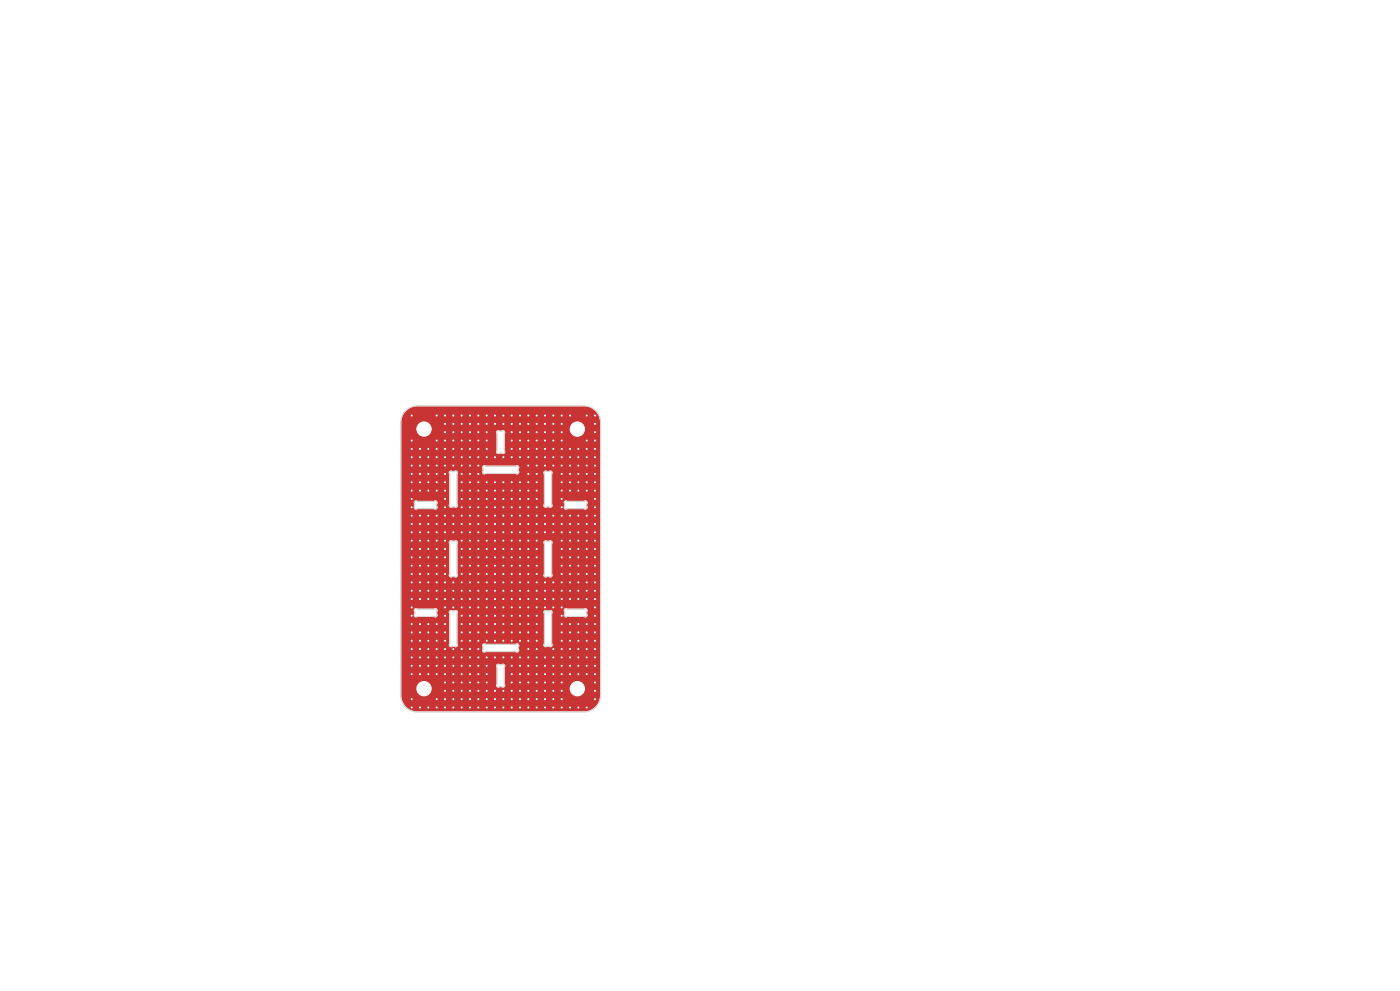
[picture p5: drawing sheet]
<svg xmlns="http://www.w3.org/2000/svg" width="420mm" height="297mm" viewBox="0 0 420 297" stroke-linecap="round" stroke-linejoin="round" font-family="sans-serif">
<g fill="#c83434" stroke="#c83434" stroke-width=".3">
<circle cx="127.2" cy="128.6" r="2.35"/>
<circle cx="127.2" cy="128.6" r="3.7"/>
<circle cx="173.2" cy="206.4" r="2.35"/>
<circle cx="173.2" cy="206.4" r="3.7"/>
<circle cx="127.2" cy="206.4" r="2.35"/>
<circle cx="127.2" cy="206.4" r="3.7"/>
<circle cx="173.2" cy="128.6" r="2.35"/>
<circle cx="173.2" cy="128.6" r="3.7"/>
<circle cx="123.5" cy="139.5" r=".3"/>
<circle cx="126" cy="169.5" r=".3"/>
<circle cx="176" cy="139.5" r=".3"/>
<circle cx="158.5" cy="142" r=".3"/>
<circle cx="141" cy="167" r=".3"/>
<circle cx="148.5" cy="197" r=".3"/>
<circle cx="168.5" cy="199.5" r=".3"/>
<circle cx="123.5" cy="159.5" r=".3"/>
<circle cx="176" cy="197" r=".3"/>
<circle cx="156" cy="197" r=".3"/>
<circle cx="156" cy="167" r=".3"/>
<circle cx="148.5" cy="187" r=".3"/>
<circle cx="161" cy="147" r=".3"/>
<circle cx="178.5" cy="182" r=".3"/>
<circle cx="128.5" cy="197" r=".3"/>
<circle cx="161" cy="157" r=".3"/>
<circle cx="171" cy="139.5" r=".3"/>
<circle cx="158.5" cy="197" r=".3"/>
<circle cx="138.5" cy="152" r=".3"/>
<circle cx="153.5" cy="207" r=".3"/>
<circle cx="171" cy="212" r=".3"/>
<circle cx="176" cy="134.5" r=".3"/>
<circle cx="133.5" cy="137" r=".3"/>
<circle cx="156" cy="129.5" r=".3"/>
<circle cx="148.5" cy="209.5" r=".3"/>
<circle cx="133.5" cy="172" r=".3"/>
<circle cx="136" cy="174.5" r=".3"/>
<circle cx="136" cy="209.5" r=".3"/>
<circle cx="143.5" cy="142" r=".3"/>
<circle cx="126" cy="167" r=".3"/>
<circle cx="161" cy="172" r=".3"/>
<circle cx="123.5" cy="144.5" r=".3"/>
<circle cx="178.5" cy="184.5" r=".3"/>
<circle cx="171" cy="174.5" r=".3"/>
<circle cx="173.5" cy="179.5" r=".3"/>
<circle cx="133.5" cy="207" r=".3"/>
<circle cx="133.5" cy="147" r=".3"/>
<circle cx="178.5" cy="209.5" r=".3"/>
<circle cx="128.5" cy="164.5" r=".3"/>
<circle cx="153.5" cy="202" r=".3"/>
<circle cx="158.5" cy="187" r=".3"/>
<circle cx="156" cy="192" r=".3"/>
<circle cx="143.5" cy="212" r=".3"/>
<circle cx="166" cy="139.5" r=".3"/>
<circle cx="158.5" cy="137" r=".3"/>
<circle cx="161" cy="152" r=".3"/>
<circle cx="176" cy="124.5" r=".3"/>
<circle cx="151" cy="172" r=".3"/>
<circle cx="138.5" cy="129.5" r=".3"/>
<circle cx="138.5" cy="197" r=".3"/>
<circle cx="171" cy="179.5" r=".3"/>
<circle cx="138.5" cy="172" r=".3"/>
<circle cx="168.5" cy="159.5" r=".3"/>
<circle cx="151" cy="154.5" r=".3"/>
<circle cx="178.5" cy="144.5" r=".3"/>
<circle cx="151" cy="152" r=".3"/>
<circle cx="168.5" cy="124.5" r=".3"/>
<circle cx="146" cy="134.5" r=".3"/>
<circle cx="123.5" cy="132" r=".3"/>
<circle cx="178.5" cy="132" r=".3"/>
<circle cx="123.5" cy="142" r=".3"/>
<circle cx="153.5" cy="137" r=".3"/>
<circle cx="138.5" cy="164.5" r=".3"/>
<circle cx="136" cy="177" r=".3"/>
<circle cx="153.5" cy="132" r=".3"/>
<circle cx="146" cy="162" r=".3"/>
<circle cx="123.5" cy="179.5" r=".3"/>
<circle cx="123.5" cy="152" r=".3"/>
<circle cx="156" cy="189.5" r=".3"/>
<circle cx="163.5" cy="134.5" r=".3"/>
<circle cx="168.5" cy="209.5" r=".3"/>
<circle cx="151" cy="179.5" r=".3"/>
<circle cx="143.5" cy="187" r=".3"/>
<circle cx="146" cy="202" r=".3"/>
<circle cx="123.5" cy="172" r=".3"/>
<circle cx="173.5" cy="169.5" r=".3"/>
<circle cx="178.5" cy="197" r=".3"/>
<circle cx="131" cy="142" r=".3"/>
<circle cx="151" cy="209.5" r=".3"/>
<circle cx="148.5" cy="164.5" r=".3"/>
<circle cx="168.5" cy="192" r=".3"/>
<circle cx="166" cy="154.5" r=".3"/>
<circle cx="163.5" cy="157" r=".3"/>
<circle cx="136" cy="159.5" r=".3"/>
<circle cx="168.5" cy="134.5" r=".3"/>
<circle cx="158.5" cy="164.5" r=".3"/>
<circle cx="156" cy="124.5" r=".3"/>
<circle cx="153.5" cy="157" r=".3"/>
<circle cx="143.5" cy="154.5" r=".3"/>
<circle cx="153.5" cy="177" r=".3"/>
<circle cx="141" cy="209.5" r=".3"/>
<circle cx="153.5" cy="144.5" r=".3"/>
<circle cx="123.5" cy="202" r=".3"/>
<circle cx="161" cy="134.5" r=".3"/>
<circle cx="136" cy="199.5" r=".3"/>
<circle cx="128.5" cy="142" r=".3"/>
<circle cx="176" cy="164.5" r=".3"/>
<circle cx="126" cy="144.5" r=".3"/>
<circle cx="178.5" cy="149.5" r=".3"/>
<circle cx="158.5" cy="149.5" r=".3"/>
<circle cx="141" cy="172" r=".3"/>
<circle cx="173.5" cy="159.5" r=".3"/>
<circle cx="153.5" cy="149.5" r=".3"/>
<circle cx="138.5" cy="169.5" r=".3"/>
<circle cx="161" cy="192" r=".3"/>
<circle cx="153.5" cy="187" r=".3"/>
<circle cx="146" cy="149.5" r=".3"/>
<circle cx="136" cy="137" r=".3"/>
<circle cx="163.5" cy="127" r=".3"/>
<circle cx="136" cy="182" r=".3"/>
<circle cx="148.5" cy="144.5" r=".3"/>
<circle cx="156" cy="177" r=".3"/>
<circle cx="153.5" cy="134.5" r=".3"/>
<circle cx="166" cy="179.5" r=".3"/>
<circle cx="131" cy="174.5" r=".3"/>
<circle cx="173.5" cy="144.5" r=".3"/>
<circle cx="126" cy="154.5" r=".3"/>
<circle cx="158.5" cy="147" r=".3"/>
<circle cx="176" cy="162" r=".3"/>
<circle cx="133.5" cy="142" r=".3"/>
<circle cx="163.5" cy="204.5" r=".3"/>
<circle cx="141" cy="132" r=".3"/>
<circle cx="146" cy="182" r=".3"/>
<circle cx="128.5" cy="192" r=".3"/>
<circle cx="153.5" cy="127" r=".3"/>
<circle cx="138.5" cy="127" r=".3"/>
<circle cx="151" cy="184.5" r=".3"/>
<circle cx="136" cy="134.5" r=".3"/>
<circle cx="141" cy="197" r=".3"/>
<circle cx="143.5" cy="192" r=".3"/>
<circle cx="123.5" cy="187" r=".3"/>
<circle cx="163.5" cy="179.5" r=".3"/>
<circle cx="133.5" cy="192" r=".3"/>
<circle cx="168.5" cy="169.5" r=".3"/>
<circle cx="163.5" cy="199.5" r=".3"/>
<circle cx="141" cy="177" r=".3"/>
<circle cx="143.5" cy="132" r=".3"/>
<circle cx="128.5" cy="174.5" r=".3"/>
<circle cx="166" cy="177" r=".3"/>
<circle cx="138.5" cy="157" r=".3"/>
<circle cx="138.5" cy="187" r=".3"/>
<circle cx="168.5" cy="179.5" r=".3"/>
<circle cx="166" cy="202" r=".3"/>
<circle cx="133.5" cy="162" r=".3"/>
<circle cx="143.5" cy="197" r=".3"/>
<circle cx="143.5" cy="144.5" r=".3"/>
<circle cx="151" cy="169.5" r=".3"/>
<circle cx="146" cy="154.5" r=".3"/>
<circle cx="131" cy="172" r=".3"/>
<circle cx="126" cy="192" r=".3"/>
<circle cx="146" cy="164.5" r=".3"/>
<circle cx="131" cy="134.5" r=".3"/>
<circle cx="161" cy="207" r=".3"/>
<circle cx="131" cy="187" r=".3"/>
<circle cx="173.5" cy="202" r=".3"/>
<circle cx="173.5" cy="157" r=".3"/>
<circle cx="151" cy="174.5" r=".3"/>
<circle cx="138.5" cy="142" r=".3"/>
<circle cx="153.5" cy="209.5" r=".3"/>
<circle cx="178.5" cy="174.5" r=".3"/>
<circle cx="133.5" cy="204.5" r=".3"/>
<circle cx="138.5" cy="154.5" r=".3"/>
<circle cx="171" cy="189.5" r=".3"/>
<circle cx="161" cy="174.5" r=".3"/>
<circle cx="178.5" cy="137" r=".3"/>
<circle cx="128.5" cy="162" r=".3"/>
<circle cx="171" cy="124.5" r=".3"/>
<circle cx="146" cy="132" r=".3"/>
<circle cx="131" cy="157" r=".3"/>
<circle cx="138.5" cy="139.5" r=".3"/>
<circle cx="128.5" cy="177" r=".3"/>
<circle cx="176" cy="189.5" r=".3"/>
<circle cx="166" cy="157" r=".3"/>
<circle cx="168.5" cy="137" r=".3"/>
<circle cx="146" cy="157" r=".3"/>
<circle cx="161" cy="167" r=".3"/>
<circle cx="163.5" cy="177" r=".3"/>
<circle cx="143.5" cy="184.5" r=".3"/>
<circle cx="146" cy="167" r=".3"/>
<circle cx="123.5" cy="174.5" r=".3"/>
<circle cx="158.5" cy="129.5" r=".3"/>
<circle cx="126" cy="177" r=".3"/>
<circle cx="131" cy="194.5" r=".3"/>
<circle cx="143.5" cy="162" r=".3"/>
<circle cx="143.5" cy="157" r=".3"/>
<circle cx="128.5" cy="202" r=".3"/>
<circle cx="153.5" cy="197" r=".3"/>
<circle cx="171" cy="162" r=".3"/>
<circle cx="133.5" cy="199.5" r=".3"/>
<circle cx="126" cy="137" r=".3"/>
<circle cx="153.5" cy="167" r=".3"/>
<circle cx="123.5" cy="147" r=".3"/>
<circle cx="131" cy="197" r=".3"/>
<circle cx="133.5" cy="154.5" r=".3"/>
<circle cx="158.5" cy="154.5" r=".3"/>
<circle cx="146" cy="144.5" r=".3"/>
<circle cx="156" cy="147" r=".3"/>
<circle cx="178.5" cy="154.5" r=".3"/>
<circle cx="133.5" cy="189.5" r=".3"/>
<circle cx="148.5" cy="127" r=".3"/>
<circle cx="141" cy="137" r=".3"/>
<circle cx="123.5" cy="177" r=".3"/>
<circle cx="156" cy="149.5" r=".3"/>
<circle cx="138.5" cy="204.5" r=".3"/>
<circle cx="151" cy="212" r=".3"/>
<circle cx="123.5" cy="162" r=".3"/>
<circle cx="161" cy="204.5" r=".3"/>
<circle cx="131" cy="169.5" r=".3"/>
<circle cx="176" cy="187" r=".3"/>
<circle cx="163.5" cy="154.5" r=".3"/>
<circle cx="176" cy="147" r=".3"/>
<circle cx="151" cy="162" r=".3"/>
<circle cx="123.5" cy="137" r=".3"/>
<circle cx="176" cy="167" r=".3"/>
<circle cx="148.5" cy="159.5" r=".3"/>
<circle cx="148.5" cy="179.5" r=".3"/>
<circle cx="153.5" cy="129.5" r=".3"/>
<circle cx="123.5" cy="169.5" r=".3"/>
<circle cx="128.5" cy="147" r=".3"/>
<circle cx="141" cy="202" r=".3"/>
<circle cx="131" cy="154.5" r=".3"/>
<circle cx="178.5" cy="152" r=".3"/>
<circle cx="171" cy="177" r=".3"/>
<circle cx="131" cy="167" r=".3"/>
<circle cx="158.5" cy="179.5" r=".3"/>
<circle cx="158.5" cy="202" r=".3"/>
<circle cx="146" cy="172" r=".3"/>
<circle cx="166" cy="207" r=".3"/>
<circle cx="148.5" cy="124.5" r=".3"/>
<circle cx="143.5" cy="199.5" r=".3"/>
<circle cx="133.5" cy="212" r=".3"/>
<circle cx="163.5" cy="209.5" r=".3"/>
<circle cx="126" cy="164.5" r=".3"/>
<circle cx="146" cy="197" r=".3"/>
<circle cx="158.5" cy="192" r=".3"/>
<circle cx="143.5" cy="164.5" r=".3"/>
<circle cx="156" cy="174.5" r=".3"/>
<circle cx="138.5" cy="174.5" r=".3"/>
<circle cx="128.5" cy="157" r=".3"/>
<circle cx="178.5" cy="159.5" r=".3"/>
<circle cx="156" cy="199.5" r=".3"/>
<circle cx="151" cy="157" r=".3"/>
<circle cx="133.5" cy="169.5" r=".3"/>
<circle cx="153.5" cy="152" r=".3"/>
<circle cx="153.5" cy="124.5" r=".3"/>
<circle cx="158.5" cy="134.5" r=".3"/>
<circle cx="138.5" cy="167" r=".3"/>
<circle cx="158.5" cy="212" r=".3"/>
<circle cx="123.5" cy="209.5" r=".3"/>
<circle cx="173.5" cy="197" r=".3"/>
<circle cx="178.5" cy="157" r=".3"/>
<circle cx="136" cy="129.5" r=".3"/>
<circle cx="173.5" cy="164.5" r=".3"/>
<circle cx="163.5" cy="207" r=".3"/>
<circle cx="173.5" cy="162" r=".3"/>
<circle cx="143.5" cy="147" r=".3"/>
<circle cx="161" cy="139.5" r=".3"/>
<circle cx="131" cy="139.5" r=".3"/>
<circle cx="128.5" cy="199.5" r=".3"/>
<circle cx="161" cy="142" r=".3"/>
<circle cx="151" cy="127" r=".3"/>
<circle cx="136" cy="124.5" r=".3"/>
<circle cx="136" cy="194.5" r=".3"/>
<circle cx="178.5" cy="129.5" r=".3"/>
<circle cx="143.5" cy="179.5" r=".3"/>
<circle cx="166" cy="182" r=".3"/>
<circle cx="143.5" cy="152" r=".3"/>
<circle cx="158.5" cy="139.5" r=".3"/>
<circle cx="148.5" cy="169.5" r=".3"/>
<circle cx="146" cy="192" r=".3"/>
<circle cx="136" cy="179.5" r=".3"/>
<circle cx="178.5" cy="139.5" r=".3"/>
<circle cx="143.5" cy="159.5" r=".3"/>
<circle cx="151" cy="149.5" r=".3"/>
<circle cx="136" cy="212" r=".3"/>
<circle cx="176" cy="132" r=".3"/>
<circle cx="133.5" cy="182" r=".3"/>
<circle cx="166" cy="134.5" r=".3"/>
<circle cx="161" cy="164.5" r=".3"/>
<circle cx="143.5" cy="172" r=".3"/>
<circle cx="176" cy="194.5" r=".3"/>
<circle cx="163.5" cy="139.5" r=".3"/>
<circle cx="178.5" cy="127" r=".3"/>
<circle cx="126" cy="197" r=".3"/>
<circle cx="161" cy="209.5" r=".3"/>
<circle cx="128.5" cy="139.5" r=".3"/>
<circle cx="168.5" cy="162" r=".3"/>
<circle cx="126" cy="162" r=".3"/>
<circle cx="156" cy="182" r=".3"/>
<circle cx="138.5" cy="179.5" r=".3"/>
<circle cx="178.5" cy="199.5" r=".3"/>
<circle cx="138.5" cy="184.5" r=".3"/>
<circle cx="156" cy="202" r=".3"/>
<circle cx="158.5" cy="207" r=".3"/>
<circle cx="126" cy="174.5" r=".3"/>
<circle cx="153.5" cy="154.5" r=".3"/>
<circle cx="148.5" cy="167" r=".3"/>
<circle cx="173.5" cy="199.5" r=".3"/>
<circle cx="146" cy="152" r=".3"/>
<circle cx="146" cy="209.5" r=".3"/>
<circle cx="166" cy="204.5" r=".3"/>
<circle cx="146" cy="204.5" r=".3"/>
<circle cx="128.5" cy="134.5" r=".3"/>
<circle cx="128.5" cy="137" r=".3"/>
<circle cx="131" cy="179.5" r=".3"/>
<circle cx="151" cy="197" r=".3"/>
<circle cx="148.5" cy="177" r=".3"/>
<circle cx="166" cy="199.5" r=".3"/>
<circle cx="168.5" cy="149.5" r=".3"/>
<circle cx="151" cy="192" r=".3"/>
<circle cx="138.5" cy="212" r=".3"/>
<circle cx="173.5" cy="187" r=".3"/>
<circle cx="146" cy="189.5" r=".3"/>
<circle cx="163.5" cy="174.5" r=".3"/>
<circle cx="156" cy="187" r=".3"/>
<circle cx="138.5" cy="159.5" r=".3"/>
<circle cx="143.5" cy="139.5" r=".3"/>
<circle cx="163.5" cy="132" r=".3"/>
<circle cx="151" cy="164.5" r=".3"/>
<circle cx="178.5" cy="147" r=".3"/>
<circle cx="173.5" cy="177" r=".3"/>
<circle cx="128.5" cy="169.5" r=".3"/>
<circle cx="151" cy="177" r=".3"/>
<circle cx="141" cy="139.5" r=".3"/>
<circle cx="176" cy="202" r=".3"/>
<circle cx="163.5" cy="137" r=".3"/>
<circle cx="171" cy="157" r=".3"/>
<circle cx="141" cy="184.5" r=".3"/>
<circle cx="151" cy="147" r=".3"/>
<circle cx="126" cy="139.5" r=".3"/>
<circle cx="131" cy="212" r=".3"/>
<circle cx="126" cy="212" r=".3"/>
<circle cx="161" cy="124.5" r=".3"/>
<circle cx="176" cy="159.5" r=".3"/>
<circle cx="176" cy="177" r=".3"/>
<circle cx="161" cy="184.5" r=".3"/>
<circle cx="153.5" cy="189.5" r=".3"/>
<circle cx="158.5" cy="174.5" r=".3"/>
<circle cx="171" cy="197" r=".3"/>
<circle cx="133.5" cy="134.5" r=".3"/>
<circle cx="146" cy="199.5" r=".3"/>
<circle cx="163.5" cy="159.5" r=".3"/>
<circle cx="143.5" cy="149.5" r=".3"/>
<circle cx="138.5" cy="144.5" r=".3"/>
<circle cx="178.5" cy="204.5" r=".3"/>
<circle cx="171" cy="199.5" r=".3"/>
<circle cx="171" cy="142" r=".3"/>
<circle cx="141" cy="207" r=".3"/>
<circle cx="123.5" cy="212" r=".3"/>
<circle cx="151" cy="124.5" r=".3"/>
<circle cx="138.5" cy="209.5" r=".3"/>
<circle cx="178.5" cy="194.5" r=".3"/>
<circle cx="141" cy="134.5" r=".3"/>
<circle cx="153.5" cy="192" r=".3"/>
<circle cx="146" cy="184.5" r=".3"/>
<circle cx="126" cy="189.5" r=".3"/>
<circle cx="163.5" cy="212" r=".3"/>
<circle cx="141" cy="192" r=".3"/>
<circle cx="143.5" cy="182" r=".3"/>
<circle cx="161" cy="149.5" r=".3"/>
<circle cx="173.5" cy="134.5" r=".3"/>
<circle cx="168.5" cy="207" r=".3"/>
<circle cx="148.5" cy="174.5" r=".3"/>
<circle cx="176" cy="154.5" r=".3"/>
<circle cx="148.5" cy="207" r=".3"/>
<circle cx="158.5" cy="177" r=".3"/>
<circle cx="173.5" cy="139.5" r=".3"/>
<circle cx="138.5" cy="137" r=".3"/>
<circle cx="123.5" cy="182" r=".3"/>
<circle cx="141" cy="127" r=".3"/>
<circle cx="148.5" cy="182" r=".3"/>
<circle cx="151" cy="159.5" r=".3"/>
<circle cx="133.5" cy="159.5" r=".3"/>
<circle cx="168.5" cy="144.5" r=".3"/>
<circle cx="166" cy="137" r=".3"/>
<circle cx="178.5" cy="169.5" r=".3"/>
<circle cx="148.5" cy="154.5" r=".3"/>
<circle cx="126" cy="187" r=".3"/>
<circle cx="143.5" cy="169.5" r=".3"/>
<circle cx="168.5" cy="164.5" r=".3"/>
<circle cx="161" cy="127" r=".3"/>
<circle cx="141" cy="182" r=".3"/>
<circle cx="148.5" cy="149.5" r=".3"/>
<circle cx="176" cy="157" r=".3"/>
<circle cx="133.5" cy="144.5" r=".3"/>
<circle cx="143.5" cy="202" r=".3"/>
<circle cx="151" cy="187" r=".3"/>
<circle cx="168.5" cy="167" r=".3"/>
<circle cx="161" cy="212" r=".3"/>
<circle cx="173.5" cy="167" r=".3"/>
<circle cx="168.5" cy="204.5" r=".3"/>
<circle cx="153.5" cy="204.5" r=".3"/>
<circle cx="158.5" cy="182" r=".3"/>
<circle cx="168.5" cy="184.5" r=".3"/>
<circle cx="168.5" cy="187" r=".3"/>
<circle cx="168.5" cy="212" r=".3"/>
<circle cx="166" cy="197" r=".3"/>
<circle cx="163.5" cy="124.5" r=".3"/>
<circle cx="178.5" cy="124.5" r=".3"/>
<circle cx="146" cy="147" r=".3"/>
<circle cx="173.5" cy="147" r=".3"/>
<circle cx="133.5" cy="129.5" r=".3"/>
<circle cx="171" cy="137" r=".3"/>
<circle cx="176" cy="169.5" r=".3"/>
<circle cx="146" cy="207" r=".3"/>
<circle cx="166" cy="132" r=".3"/>
<circle cx="128.5" cy="179.5" r=".3"/>
<circle cx="168.5" cy="189.5" r=".3"/>
<circle cx="148.5" cy="184.5" r=".3"/>
<circle cx="133.5" cy="157" r=".3"/>
<circle cx="148.5" cy="162" r=".3"/>
<circle cx="168.5" cy="129.5" r=".3"/>
<circle cx="141" cy="124.5" r=".3"/>
<circle cx="171" cy="147" r=".3"/>
<circle cx="153.5" cy="159.5" r=".3"/>
<circle cx="171" cy="167" r=".3"/>
<circle cx="143.5" cy="129.5" r=".3"/>
<circle cx="123.5" cy="194.5" r=".3"/>
<circle cx="141" cy="174.5" r=".3"/>
<circle cx="173.5" cy="142" r=".3"/>
<circle cx="168.5" cy="154.5" r=".3"/>
<circle cx="171" cy="187" r=".3"/>
<circle cx="156" cy="137" r=".3"/>
<circle cx="168.5" cy="139.5" r=".3"/>
<circle cx="146" cy="169.5" r=".3"/>
<circle cx="171" cy="169.5" r=".3"/>
<circle cx="158.5" cy="199.5" r=".3"/>
<circle cx="131" cy="209.5" r=".3"/>
<circle cx="171" cy="194.5" r=".3"/>
<circle cx="153.5" cy="162" r=".3"/>
<circle cx="148.5" cy="212" r=".3"/>
<circle cx="158.5" cy="152" r=".3"/>
<circle cx="146" cy="127" r=".3"/>
<circle cx="141" cy="159.5" r=".3"/>
<circle cx="146" cy="129.5" r=".3"/>
<circle cx="156" cy="212" r=".3"/>
<circle cx="166" cy="209.5" r=".3"/>
<circle cx="168.5" cy="174.5" r=".3"/>
<circle cx="131" cy="189.5" r=".3"/>
<circle cx="131" cy="199.5" r=".3"/>
<circle cx="168.5" cy="142" r=".3"/>
<circle cx="126" cy="142" r=".3"/>
<circle cx="148.5" cy="172" r=".3"/>
<circle cx="161" cy="159.5" r=".3"/>
<circle cx="131" cy="147" r=".3"/>
<circle cx="158.5" cy="204.5" r=".3"/>
<circle cx="151" cy="189.5" r=".3"/>
<circle cx="126" cy="194.5" r=".3"/>
<circle cx="178.5" cy="177" r=".3"/>
<circle cx="153.5" cy="172" r=".3"/>
<circle cx="133.5" cy="194.5" r=".3"/>
<circle cx="161" cy="144.5" r=".3"/>
<circle cx="143.5" cy="134.5" r=".3"/>
<circle cx="178.5" cy="167" r=".3"/>
<circle cx="171" cy="134.5" r=".3"/>
<circle cx="136" cy="132" r=".3"/>
<circle cx="133.5" cy="179.5" r=".3"/>
<circle cx="161" cy="189.5" r=".3"/>
<circle cx="153.5" cy="199.5" r=".3"/>
<circle cx="136" cy="207" r=".3"/>
<circle cx="141" cy="189.5" r=".3"/>
<circle cx="178.5" cy="172" r=".3"/>
<circle cx="133.5" cy="174.5" r=".3"/>
<circle cx="141" cy="144.5" r=".3"/>
<circle cx="128.5" cy="172" r=".3"/>
<circle cx="146" cy="137" r=".3"/>
<circle cx="141" cy="154.5" r=".3"/>
<circle cx="133.5" cy="152" r=".3"/>
<circle cx="158.5" cy="124.5" r=".3"/>
<circle cx="133.5" cy="177" r=".3"/>
<circle cx="136" cy="127" r=".3"/>
<circle cx="161" cy="132" r=".3"/>
<circle cx="161" cy="202" r=".3"/>
<circle cx="173.5" cy="192" r=".3"/>
<circle cx="133.5" cy="197" r=".3"/>
<circle cx="138.5" cy="199.5" r=".3"/>
<circle cx="166" cy="212" r=".3"/>
<circle cx="131" cy="132" r=".3"/>
<circle cx="156" cy="154.5" r=".3"/>
<circle cx="156" cy="209.5" r=".3"/>
<circle cx="161" cy="187" r=".3"/>
<circle cx="143.5" cy="124.5" r=".3"/>
<circle cx="143.5" cy="137" r=".3"/>
<circle cx="138.5" cy="124.5" r=".3"/>
<circle cx="178.5" cy="164.5" r=".3"/>
<circle cx="158.5" cy="172" r=".3"/>
<circle cx="138.5" cy="202" r=".3"/>
<circle cx="128.5" cy="194.5" r=".3"/>
<circle cx="156" cy="152" r=".3"/>
<circle cx="151" cy="182" r=".3"/>
<circle cx="141" cy="129.5" r=".3"/>
<circle cx="158.5" cy="157" r=".3"/>
<circle cx="178.5" cy="162" r=".3"/>
<circle cx="173.5" cy="172" r=".3"/>
<circle cx="158.5" cy="184.5" r=".3"/>
<circle cx="126" cy="172" r=".3"/>
<circle cx="166" cy="124.5" r=".3"/>
<circle cx="178.5" cy="207" r=".3"/>
<circle cx="146" cy="212" r=".3"/>
<circle cx="156" cy="134.5" r=".3"/>
<circle cx="168.5" cy="147" r=".3"/>
<circle cx="131" cy="124.5" r=".3"/>
<circle cx="168.5" cy="194.5" r=".3"/>
<circle cx="133.5" cy="184.5" r=".3"/>
<circle cx="168.5" cy="132" r=".3"/>
<circle cx="151" cy="207" r=".3"/>
<circle cx="178.5" cy="202" r=".3"/>
<circle cx="158.5" cy="189.5" r=".3"/>
<circle cx="163.5" cy="202" r=".3"/>
<circle cx="161" cy="194.5" r=".3"/>
<circle cx="161" cy="137" r=".3"/>
<circle cx="138.5" cy="194.5" r=".3"/>
<circle cx="133.5" cy="187" r=".3"/>
<circle cx="178.5" cy="134.5" r=".3"/>
<circle cx="171" cy="159.5" r=".3"/>
<circle cx="153.5" cy="184.5" r=".3"/>
<circle cx="148.5" cy="189.5" r=".3"/>
<circle cx="173.5" cy="189.5" r=".3"/>
<circle cx="173.5" cy="174.5" r=".3"/>
<circle cx="128.5" cy="187" r=".3"/>
<circle cx="143.5" cy="127" r=".3"/>
<circle cx="133.5" cy="124.5" r=".3"/>
<circle cx="133.5" cy="164.5" r=".3"/>
<circle cx="131" cy="162" r=".3"/>
<circle cx="143.5" cy="209.5" r=".3"/>
<circle cx="138.5" cy="162" r=".3"/>
<circle cx="131" cy="144.5" r=".3"/>
<circle cx="166" cy="159.5" r=".3"/>
<circle cx="136" cy="157" r=".3"/>
<circle cx="141" cy="194.5" r=".3"/>
<circle cx="158.5" cy="162" r=".3"/>
<circle cx="168.5" cy="202" r=".3"/>
<circle cx="161" cy="197" r=".3"/>
<circle cx="128.5" cy="212" r=".3"/>
<circle cx="156" cy="127" r=".3"/>
<circle cx="131" cy="202" r=".3"/>
<circle cx="148.5" cy="192" r=".3"/>
<circle cx="128.5" cy="159.5" r=".3"/>
<circle cx="143.5" cy="189.5" r=".3"/>
<circle cx="153.5" cy="179.5" r=".3"/>
<circle cx="141" cy="142" r=".3"/>
<circle cx="161" cy="182" r=".3"/>
<circle cx="168.5" cy="127" r=".3"/>
<circle cx="133.5" cy="202" r=".3"/>
<circle cx="158.5" cy="167" r=".3"/>
<circle cx="141" cy="187" r=".3"/>
<circle cx="161" cy="199.5" r=".3"/>
<circle cx="168.5" cy="172" r=".3"/>
<circle cx="168.5" cy="152" r=".3"/>
<circle cx="168.5" cy="177" r=".3"/>
<circle cx="136" cy="204.5" r=".3"/>
<circle cx="133.5" cy="167" r=".3"/>
<circle cx="146" cy="187" r=".3"/>
<circle cx="123.5" cy="192" r=".3"/>
<circle cx="156" cy="184.5" r=".3"/>
<circle cx="168.5" cy="182" r=".3"/>
<circle cx="153.5" cy="182" r=".3"/>
<circle cx="146" cy="174.5" r=".3"/>
<circle cx="173.5" cy="154.5" r=".3"/>
<circle cx="123.5" cy="124.5" r=".3"/>
<circle cx="146" cy="179.5" r=".3"/>
<circle cx="176" cy="179.5" r=".3"/>
<circle cx="178.5" cy="142" r=".3"/>
<circle cx="131" cy="177" r=".3"/>
<circle cx="123.5" cy="197" r=".3"/>
<circle cx="126" cy="199.5" r=".3"/>
<circle cx="133.5" cy="209.5" r=".3"/>
<circle cx="173.5" cy="212" r=".3"/>
<circle cx="123.5" cy="164.5" r=".3"/>
<circle cx="171" cy="144.5" r=".3"/>
<circle cx="176" cy="192" r=".3"/>
<circle cx="171" cy="192" r=".3"/>
<circle cx="161" cy="162" r=".3"/>
<circle cx="156" cy="157" r=".3"/>
<circle cx="143.5" cy="174.5" r=".3"/>
<circle cx="131" cy="137" r=".3"/>
<circle cx="161" cy="154.5" r=".3"/>
<circle cx="141" cy="179.5" r=".3"/>
<circle cx="123.5" cy="189.5" r=".3"/>
<circle cx="176" cy="137" r=".3"/>
<circle cx="158.5" cy="144.5" r=".3"/>
<circle cx="153.5" cy="169.5" r=".3"/>
<circle cx="171" cy="164.5" r=".3"/>
<circle cx="123.5" cy="199.5" r=".3"/>
<circle cx="146" cy="124.5" r=".3"/>
<circle cx="138.5" cy="189.5" r=".3"/>
<circle cx="161" cy="177" r=".3"/>
<circle cx="156" cy="144.5" r=".3"/>
<circle cx="131" cy="159.5" r=".3"/>
<circle cx="161" cy="179.5" r=".3"/>
<circle cx="128.5" cy="167" r=".3"/>
<circle cx="148.5" cy="147" r=".3"/>
<circle cx="166" cy="129.5" r=".3"/>
<circle cx="138.5" cy="132" r=".3"/>
<circle cx="151" cy="137" r=".3"/>
<circle cx="148.5" cy="157" r=".3"/>
<circle cx="156" cy="204.5" r=".3"/>
<circle cx="126" cy="202" r=".3"/>
<circle cx="126" cy="134.5" r=".3"/>
<circle cx="131" cy="164.5" r=".3"/>
<circle cx="123.5" cy="149.5" r=".3"/>
<circle cx="166" cy="174.5" r=".3"/>
<circle cx="133.5" cy="132" r=".3"/>
<circle cx="161" cy="169.5" r=".3"/>
<circle cx="138.5" cy="182" r=".3"/>
<circle cx="141" cy="149.5" r=".3"/>
<circle cx="168.5" cy="157" r=".3"/>
<circle cx="171" cy="202" r=".3"/>
<circle cx="156" cy="172" r=".3"/>
<circle cx="158.5" cy="194.5" r=".3"/>
<circle cx="163.5" cy="197" r=".3"/>
<circle cx="176" cy="144.5" r=".3"/>
<circle cx="136" cy="197" r=".3"/>
<circle cx="131" cy="192" r=".3"/>
<circle cx="141" cy="212" r=".3"/>
<circle cx="123.5" cy="134.5" r=".3"/>
<circle cx="133.5" cy="127" r=".3"/>
<circle cx="176" cy="199.5" r=".3"/>
<circle cx="138.5" cy="192" r=".3"/>
<circle cx="158.5" cy="132" r=".3"/>
<circle cx="138.5" cy="134.5" r=".3"/>
<circle cx="143.5" cy="177" r=".3"/>
<circle cx="133.5" cy="139.5" r=".3"/>
<circle cx="123.5" cy="184.5" r=".3"/>
<circle cx="151" cy="167" r=".3"/>
<circle cx="126" cy="159.5" r=".3"/>
<circle cx="128.5" cy="154.5" r=".3"/>
<circle cx="161" cy="129.5" r=".3"/>
<circle cx="163.5" cy="129.5" r=".3"/>
<circle cx="156" cy="179.5" r=".3"/>
<circle cx="143.5" cy="204.5" r=".3"/>
<circle cx="128.5" cy="144.5" r=".3"/>
<circle cx="156" cy="132" r=".3"/>
<circle cx="141" cy="164.5" r=".3"/>
<circle cx="166" cy="127" r=".3"/>
<circle cx="156" cy="159.5" r=".3"/>
<circle cx="156" cy="162" r=".3"/>
<circle cx="141" cy="204.5" r=".3"/>
<circle cx="123.5" cy="157" r=".3"/>
<circle cx="138.5" cy="207" r=".3"/>
<circle cx="168.5" cy="197" r=".3"/>
<circle cx="176" cy="172" r=".3"/>
<circle cx="158.5" cy="127" r=".3"/>
<circle cx="173.5" cy="194.5" r=".3"/>
<circle cx="126" cy="147" r=".3"/>
<circle cx="143.5" cy="167" r=".3"/>
<circle cx="178.5" cy="189.5" r=".3"/>
<circle cx="156" cy="164.5" r=".3"/>
<circle cx="141" cy="157" r=".3"/>
<circle cx="138.5" cy="177" r=".3"/>
<circle cx="178.5" cy="187" r=".3"/>
<circle cx="158.5" cy="159.5" r=".3"/>
<circle cx="171" cy="172" r=".3"/>
<circle cx="133.5" cy="149.5" r=".3"/>
<circle cx="153.5" cy="212" r=".3"/>
<circle cx="171" cy="154.5" r=".3"/>
<circle cx="146" cy="177" r=".3"/>
<circle cx="143.5" cy="194.5" r=".3"/>
<circle cx="178.5" cy="179.5" r=".3"/>
<circle cx="138.5" cy="147" r=".3"/>
<circle cx="141" cy="162" r=".3"/>
<circle cx="153.5" cy="147" r=".3"/>
<circle cx="138.5" cy="149.5" r=".3"/>
<circle cx="128.5" cy="189.5" r=".3"/>
<circle cx="141" cy="169.5" r=".3"/>
<circle cx="156" cy="207" r=".3"/>
<circle cx="148.5" cy="137" r=".3"/>
<circle cx="153.5" cy="164.5" r=".3"/>
<circle cx="141" cy="199.5" r=".3"/>
<circle cx="166" cy="194.5" r=".3"/>
<circle cx="143.5" cy="207" r=".3"/>
<circle cx="158.5" cy="209.5" r=".3"/>
<circle cx="136" cy="202" r=".3"/>
<circle cx="156" cy="169.5" r=".3"/>
<circle cx="141" cy="147" r=".3"/>
<circle cx="123.5" cy="154.5" r=".3"/>
<circle cx="151" cy="144.5" r=".3"/>
<circle cx="123.5" cy="167" r=".3"/>
<circle cx="136" cy="154.5" r=".3"/>
<circle cx="158.5" cy="169.5" r=".3"/>
<circle cx="176" cy="174.5" r=".3"/>
<circle cx="136" cy="139.5" r=".3"/>
<circle cx="146" cy="159.5" r=".3"/>
<circle cx="173.5" cy="137" r=".3"/>
<circle cx="163.5" cy="182" r=".3"/>
<circle cx="176" cy="142" r=".3"/>
<circle cx="148.5" cy="152" r=".3"/>
<circle cx="178.5" cy="192" r=".3"/>
<circle cx="153.5" cy="174.5" r=".3"/>
<circle cx="176" cy="212" r=".3"/>
<circle cx="126" cy="179.5" r=".3"/>
<circle cx="141" cy="152" r=".3"/>
<circle cx="126" cy="157" r=".3"/>
</g>
<path d="M121.8 123.2a4.8 4.8 0 0 1 3.4-1.4h50l1.2 .2 1.2 .4a4.8 4.8 0 0 1 2.4 4.2v81.8a4.8 4.8 0 0 1-4.8 4.8l-50.8-.1-1.6-.5-1.3-1.1-.8-1.5-.3-1.6v-2.2h3.9a2.85 2.85 0 0 0 2.9 3.1 2.85 2.85 0 0 0 2.9-3.1h40.2v.4a2.85 2.85 0 0 0 4.4 2.2 2.85 2.85 0 0 0 0-4.8 2.85 2.85 0 0 0-4.4 2.2h-40.2l-.1-.3a2.85 2.85 0 0 0-3-2.4 2.85 2.85 0 0 0-2.7 2.7h-3.9v-6.6h28.4l.1 5.3a.73 .73 0 0 0 .1 1 .73 .73 0 0 0 1 .1h.5a.72 .72 0 0 0 .9-.1 .72 .72 0 0 0 .1-1v-5.6a.73 .73 0 0 0-1.1-.3h-.5a.7 .7 0 0 0-1.1 .6h-28.4v-16.6h3.7l.1 1a.72 .72 0 0 0 .2 .9 .72 .72 0 0 0 .9 0h4.9a.72 .72 0 0 0 .9-.1 .72 .72 0 0 0 .1-.9v-.4h3.4l.1 9.4a.72 .72 0 0 0 .1 .9 .72 .72 0 0 0 1 .1h.5a.7 .7 0 0 0 1.1-.4h7.2l.1 .9a.73 .73 0 0 0 .1 1 .73 .73 0 0 0 1 .1h8.9a.72 .72 0 0 0 .9-.1 .72 .72 0 0 0 .1-1v-.5a.72 .72 0 0 0-.1-.9 .72 .72 0 0 0-1-.1h-8.9a.7 .7 0 0 0-1.1 .6h-7.2v-10h25.6l.1 9.4a.72 .72 0 0 0 .1 .9 .72 .72 0 0 0 1 .1h.5a.72 .72 0 0 0 .9-.1 .72 .72 0 0 0 .1-1l.1-9.3-.3-.5h3.6l.1 .9a.72 .72 0 0 0 .1 1 .72 .72 0 0 0 1 0h4.9a.72 .72 0 0 0 .9-.1 .72 .72 0 0 0 .1-.9v-.5a.72 .72 0 0 0-.1-1 .72 .72 0 0 0-1 0h-4.9a.7 .7 0 0 0-1.1 .6l-5-.1a.7 .7 0 0 0-1.1 .6h-25.6l-.1-.3a.73 .73 0 0 0-1.1-.3h-.5a.7 .7 0 0 0-1.1 .6l-3.4-.1a.73 .73 0 0 0-.1-.9 .73 .73 0 0 0-1-.1h-4.9a.7 .7 0 0 0-1.1 .6h-3.7v-20.4h14.2l.1 9.3a.73 .73 0 0 0 .1 1 .73 .73 0 0 0 1 .1h.5a.72 .72 0 0 0 .9-.1 .72 .72 0 0 0 .1-1l.1-9.3h25.6l.1 9.3a.73 .73 0 0 0 .1 1 .73 .73 0 0 0 1 .1h.5a.72 .72 0 0 0 .9-.1 .72 .72 0 0 0 .1-1v-8.9a.72 .72 0 0 0-.1-.9 .72 .72 0 0 0-1-.1h-.6a.7 .7 0 0 0-1 .6h-25.6v-.2a.73 .73 0 0 0-1.2-.4h-.5a.7 .7 0 0 0-1.1 .6h-14.2v-11.9h3.7v1.5l.5 .5 5.5-.1a.73 .73 0 0 0 1-.1 .73 .73 0 0 0 .1-.9v-.5a.72 .72 0 0 0-.1-1 .72 .72 0 0 0-1 0h-4.9a.7 .7 0 0 0-1.1 .6h-3.7v-9h14.2l.1 9.4a.72 .72 0 0 0 .1 .9 .72 .72 0 0 0 1 .1h.5a.72 .72 0 0 0 .9-.1 .72 .72 0 0 0 .1-1v-8.9a.72 .72 0 0 0-.1-.9 .72 .72 0 0 0-1-.1h-.5a.7 .7 0 0 0-1.1 .6h-14.2v-1.6h24.2l.1 .9a.73 .73 0 0 0 .1 1 .73 .73 0 0 0 1 .1h8.9a.7 .7 0 0 0 1.1-.4h7.2l.1 9.4a.72 .72 0 0 0 .1 .9 .72 .72 0 0 0 1 .1h.5a.72 .72 0 0 0 .9-.1 .72 .72 0 0 0 .1-1v-.3h3.4l.1 .9a.72 .72 0 0 0 .1 1 .72 .72 0 0 0 1 0h4.9a.72 .72 0 0 0 .9-.1 .72 .72 0 0 0 .1-.9v-.5a.72 .72 0 0 0-.1-1 .72 .72 0 0 0-1 0l-5-.1a.7 .7 0 0 0-1 .7h-3.4v-8.5a.73 .73 0 0 0-.1-1 .73 .73 0 0 0-1-.1h-.5a.7 .7 0 0 0-1.1 .6h-7.2l-.1-1.2a.72 .72 0 0 0-.1-.9 .72 .72 0 0 0-1-.1h-8.9a.7 .7 0 0 0-1.1 .6h-24.2v-10.5h28.4l.1 5.5a.72 .72 0 0 0 .2 .9 .72 .72 0 0 0 .9 0h.5a.72 .72 0 0 0 .9-.1 .72 .72 0 0 0 .1-1v-5.6a.73 .73 0 0 0-1.1-.3h-.5a.7 .7 0 0 0-1.1 .6h-28.4v-1.2h49.9v.4a2.85 2.85 0 0 0 4.4 2.2 2.85 2.85 0 0 0 0-4.8 2.85 2.85 0 0 0-4.4 2.2h-49.9v-1.8a4.8 4.8 0 0 1 1.4-3.4z" fill="#c83434"/>
<g fill="none" stroke="#d0d2cd" stroke-width=".3">
<path d="M121.7 123.1a5 5 0 0 1 3.5-1.5h50a5 5 0 0 1 5 5v81.8a5 5 0 0 1-5 5h-50a5 5 0 0 1-5-5v-81.8a5 5 0 0 1 1.5-3.5zM144.9 139.8l10.3-.2 .4 .4v1.6l-.5 .4h-9.9l-.4-.5zM149.2 129.2l1.7-.1 .5 .4v5.9l-.4 .5h-1.6l-.4-.4zM124.5 150.3l6.2-.1 .4 .4v1.6l-.5 .3h-5.9l-.4-.4zM134.9 141.3l1.8-.1 .5 .4v9.9l-.4 .5h-1.6l-.4-.4zM163.3 141.3l1.8-.1 .5 .4v9.9l-.4 .5h-1.6l-.4-.4zM169.5 150.3l6.2-.1 .4 .4v1.6l-.5 .3h-5.9l-.4-.4zM134.9 162.3l1.8-.2 .5 .4v9.9l-.4 .5h-1.6l-.4-.4zM163.3 162.3l1.8-.2 .5 .4v9.9l-.4 .5h-1.6l-.4-.4zM124.5 182.6l6.2-.1 .4 .4v1.6l-.5 .3h-5.9l-.4-.4zM134.9 183.2l1.8-.2 .5 .4v9.9l-.4 .5h-1.6l-.4-.4zM144.9 193.1l10.3-.1 .4 .4v1.6l-.5 .4h-9.9l-.4-.5z"/>
<path d="M149.2 199.3l1.7-.2 .5 .4v5.9l-.4 .5h-1.6l-.4-.4zM163.3 183.2l1.8-.2 .5 .4v9.9l-.4 .5h-1.6l-.4-.4zM169.5 182.6l6.2-.1 .4 .4v1.6l-.5 .3h-5.9l-.4-.4z"/>
</g>
<g fill="#fff" stroke="#fff" stroke-width=".3">
<circle cx="123.5" cy="139.5" r=".15"/>
<circle cx="126" cy="169.5" r=".15"/>
<circle cx="176" cy="139.5" r=".15"/>
<circle cx="158.5" cy="142" r=".15"/>
<circle cx="141" cy="167" r=".15"/>
<circle cx="148.5" cy="197" r=".15"/>
<circle cx="168.5" cy="199.5" r=".15"/>
<circle cx="123.5" cy="159.5" r=".15"/>
<circle cx="176" cy="197" r=".15"/>
<circle cx="156" cy="197" r=".15"/>
<circle cx="156" cy="167" r=".15"/>
<circle cx="148.5" cy="187" r=".15"/>
<circle cx="161" cy="147" r=".15"/>
<circle cx="178.5" cy="182" r=".15"/>
<circle cx="128.5" cy="197" r=".15"/>
<circle cx="161" cy="157" r=".15"/>
<circle cx="171" cy="139.5" r=".15"/>
<circle cx="158.5" cy="197" r=".15"/>
<circle cx="138.5" cy="152" r=".15"/>
<circle cx="153.5" cy="207" r=".15"/>
<circle cx="171" cy="212" r=".15"/>
<circle cx="176" cy="134.5" r=".15"/>
<circle cx="133.5" cy="137" r=".15"/>
<circle cx="156" cy="129.5" r=".15"/>
<circle cx="148.5" cy="209.5" r=".15"/>
<circle cx="133.5" cy="172" r=".15"/>
<circle cx="136" cy="174.5" r=".15"/>
<circle cx="136" cy="209.5" r=".15"/>
<circle cx="143.5" cy="142" r=".15"/>
<circle cx="126" cy="167" r=".15"/>
<circle cx="161" cy="172" r=".15"/>
<circle cx="123.5" cy="144.5" r=".15"/>
<circle cx="178.5" cy="184.5" r=".15"/>
<circle cx="171" cy="174.5" r=".15"/>
<circle cx="173.5" cy="179.5" r=".15"/>
<circle cx="133.5" cy="207" r=".15"/>
<circle cx="133.5" cy="147" r=".15"/>
<circle cx="178.5" cy="209.5" r=".15"/>
<circle cx="128.5" cy="164.5" r=".15"/>
<circle cx="153.5" cy="202" r=".15"/>
<circle cx="158.5" cy="187" r=".15"/>
<circle cx="156" cy="192" r=".15"/>
<circle cx="143.5" cy="212" r=".15"/>
<circle cx="166" cy="139.5" r=".15"/>
<circle cx="158.5" cy="137" r=".15"/>
<circle cx="161" cy="152" r=".15"/>
<circle cx="176" cy="124.5" r=".15"/>
<circle cx="151" cy="172" r=".15"/>
<circle cx="138.5" cy="129.5" r=".15"/>
<circle cx="138.5" cy="197" r=".15"/>
<circle cx="171" cy="179.5" r=".15"/>
<circle cx="138.5" cy="172" r=".15"/>
<circle cx="168.5" cy="159.5" r=".15"/>
<circle cx="151" cy="154.5" r=".15"/>
<circle cx="178.5" cy="144.5" r=".15"/>
<circle cx="151" cy="152" r=".15"/>
<circle cx="168.5" cy="124.5" r=".15"/>
<circle cx="146" cy="134.5" r=".15"/>
<circle cx="123.5" cy="132" r=".15"/>
<circle cx="178.5" cy="132" r=".15"/>
<circle cx="123.5" cy="142" r=".15"/>
<circle cx="153.5" cy="137" r=".15"/>
<circle cx="138.5" cy="164.5" r=".15"/>
<circle cx="136" cy="177" r=".15"/>
<circle cx="153.5" cy="132" r=".15"/>
<circle cx="146" cy="162" r=".15"/>
<circle cx="123.5" cy="179.5" r=".15"/>
<circle cx="123.5" cy="152" r=".15"/>
<circle cx="156" cy="189.5" r=".15"/>
<circle cx="163.5" cy="134.5" r=".15"/>
<circle cx="168.5" cy="209.5" r=".15"/>
<circle cx="151" cy="179.5" r=".15"/>
<circle cx="143.5" cy="187" r=".15"/>
<circle cx="146" cy="202" r=".15"/>
<circle cx="123.5" cy="172" r=".15"/>
<circle cx="173.5" cy="169.5" r=".15"/>
<circle cx="178.5" cy="197" r=".15"/>
<circle cx="131" cy="142" r=".15"/>
<circle cx="151" cy="209.5" r=".15"/>
<circle cx="148.5" cy="164.5" r=".15"/>
<circle cx="168.5" cy="192" r=".15"/>
<circle cx="166" cy="154.5" r=".15"/>
<circle cx="163.5" cy="157" r=".15"/>
<circle cx="136" cy="159.5" r=".15"/>
<circle cx="168.5" cy="134.5" r=".15"/>
<circle cx="158.5" cy="164.5" r=".15"/>
<circle cx="156" cy="124.5" r=".15"/>
<circle cx="153.5" cy="157" r=".15"/>
<circle cx="143.5" cy="154.5" r=".15"/>
<circle cx="153.5" cy="177" r=".15"/>
<circle cx="141" cy="209.5" r=".15"/>
<circle cx="153.5" cy="144.5" r=".15"/>
<circle cx="123.5" cy="202" r=".15"/>
<circle cx="161" cy="134.5" r=".15"/>
<circle cx="136" cy="199.5" r=".15"/>
<circle cx="128.5" cy="142" r=".15"/>
<circle cx="176" cy="164.5" r=".15"/>
<circle cx="126" cy="144.5" r=".15"/>
<circle cx="178.5" cy="149.5" r=".15"/>
<circle cx="158.5" cy="149.5" r=".15"/>
<circle cx="141" cy="172" r=".15"/>
<circle cx="173.5" cy="159.5" r=".15"/>
<circle cx="153.5" cy="149.5" r=".15"/>
<circle cx="138.5" cy="169.5" r=".15"/>
<circle cx="161" cy="192" r=".15"/>
<circle cx="153.5" cy="187" r=".15"/>
<circle cx="146" cy="149.5" r=".15"/>
<circle cx="136" cy="137" r=".15"/>
<circle cx="163.5" cy="127" r=".15"/>
<circle cx="136" cy="182" r=".15"/>
<circle cx="148.5" cy="144.5" r=".15"/>
<circle cx="156" cy="177" r=".15"/>
<circle cx="153.5" cy="134.5" r=".15"/>
<circle cx="166" cy="179.5" r=".15"/>
<circle cx="131" cy="174.5" r=".15"/>
<circle cx="173.5" cy="144.5" r=".15"/>
<circle cx="126" cy="154.5" r=".15"/>
<circle cx="158.5" cy="147" r=".15"/>
<circle cx="176" cy="162" r=".15"/>
<circle cx="133.5" cy="142" r=".15"/>
<circle cx="163.5" cy="204.5" r=".15"/>
<circle cx="141" cy="132" r=".15"/>
<circle cx="146" cy="182" r=".15"/>
<circle cx="128.5" cy="192" r=".15"/>
<circle cx="153.5" cy="127" r=".15"/>
<circle cx="138.5" cy="127" r=".15"/>
<circle cx="151" cy="184.5" r=".15"/>
<circle cx="136" cy="134.5" r=".15"/>
<circle cx="141" cy="197" r=".15"/>
<circle cx="143.5" cy="192" r=".15"/>
<circle cx="123.5" cy="187" r=".15"/>
<circle cx="163.5" cy="179.5" r=".15"/>
<circle cx="133.5" cy="192" r=".15"/>
<circle cx="168.5" cy="169.5" r=".15"/>
<circle cx="163.5" cy="199.5" r=".15"/>
<circle cx="141" cy="177" r=".15"/>
<circle cx="143.5" cy="132" r=".15"/>
<circle cx="128.5" cy="174.5" r=".15"/>
<circle cx="166" cy="177" r=".15"/>
<circle cx="138.5" cy="157" r=".15"/>
<circle cx="138.5" cy="187" r=".15"/>
<circle cx="168.5" cy="179.5" r=".15"/>
<circle cx="166" cy="202" r=".15"/>
<circle cx="133.5" cy="162" r=".15"/>
<circle cx="143.5" cy="197" r=".15"/>
<circle cx="143.5" cy="144.5" r=".15"/>
<circle cx="151" cy="169.5" r=".15"/>
<circle cx="146" cy="154.5" r=".15"/>
<circle cx="131" cy="172" r=".15"/>
<circle cx="126" cy="192" r=".15"/>
<circle cx="146" cy="164.5" r=".15"/>
<circle cx="131" cy="134.5" r=".15"/>
<circle cx="161" cy="207" r=".15"/>
<circle cx="131" cy="187" r=".15"/>
<circle cx="173.5" cy="202" r=".15"/>
<circle cx="173.5" cy="157" r=".15"/>
<circle cx="151" cy="174.5" r=".15"/>
<circle cx="138.5" cy="142" r=".15"/>
<circle cx="153.5" cy="209.5" r=".15"/>
<circle cx="178.5" cy="174.5" r=".15"/>
<circle cx="133.5" cy="204.5" r=".15"/>
<circle cx="138.5" cy="154.5" r=".15"/>
<circle cx="171" cy="189.5" r=".15"/>
<circle cx="161" cy="174.5" r=".15"/>
<circle cx="178.5" cy="137" r=".15"/>
<circle cx="128.5" cy="162" r=".15"/>
<circle cx="171" cy="124.5" r=".15"/>
<circle cx="146" cy="132" r=".15"/>
<circle cx="131" cy="157" r=".15"/>
<circle cx="138.5" cy="139.5" r=".15"/>
<circle cx="128.5" cy="177" r=".15"/>
<circle cx="176" cy="189.5" r=".15"/>
<circle cx="166" cy="157" r=".15"/>
<circle cx="168.5" cy="137" r=".15"/>
<circle cx="146" cy="157" r=".15"/>
<circle cx="161" cy="167" r=".15"/>
<circle cx="163.5" cy="177" r=".15"/>
<circle cx="143.5" cy="184.5" r=".15"/>
<circle cx="146" cy="167" r=".15"/>
<circle cx="123.5" cy="174.5" r=".15"/>
<circle cx="158.5" cy="129.5" r=".15"/>
<circle cx="126" cy="177" r=".15"/>
<circle cx="131" cy="194.5" r=".15"/>
<circle cx="143.5" cy="162" r=".15"/>
<circle cx="143.5" cy="157" r=".15"/>
<circle cx="128.5" cy="202" r=".15"/>
<circle cx="153.5" cy="197" r=".15"/>
<circle cx="171" cy="162" r=".15"/>
<circle cx="133.5" cy="199.5" r=".15"/>
<circle cx="126" cy="137" r=".15"/>
<circle cx="153.5" cy="167" r=".15"/>
<circle cx="123.5" cy="147" r=".15"/>
<circle cx="131" cy="197" r=".15"/>
<circle cx="133.5" cy="154.5" r=".15"/>
<circle cx="158.5" cy="154.5" r=".15"/>
<circle cx="146" cy="144.5" r=".15"/>
<circle cx="156" cy="147" r=".15"/>
<circle cx="178.5" cy="154.5" r=".15"/>
<circle cx="133.5" cy="189.5" r=".15"/>
<circle cx="148.5" cy="127" r=".15"/>
<circle cx="141" cy="137" r=".15"/>
<circle cx="123.5" cy="177" r=".15"/>
<circle cx="156" cy="149.5" r=".15"/>
<circle cx="138.5" cy="204.5" r=".15"/>
<circle cx="151" cy="212" r=".15"/>
<circle cx="123.5" cy="162" r=".15"/>
<circle cx="161" cy="204.5" r=".15"/>
<circle cx="131" cy="169.5" r=".15"/>
<circle cx="176" cy="187" r=".15"/>
<circle cx="163.5" cy="154.5" r=".15"/>
<circle cx="176" cy="147" r=".15"/>
<circle cx="151" cy="162" r=".15"/>
<circle cx="123.5" cy="137" r=".15"/>
<circle cx="176" cy="167" r=".15"/>
<circle cx="148.5" cy="159.5" r=".15"/>
<circle cx="148.5" cy="179.5" r=".15"/>
<circle cx="153.5" cy="129.5" r=".15"/>
<circle cx="123.5" cy="169.5" r=".15"/>
<circle cx="128.5" cy="147" r=".15"/>
<circle cx="141" cy="202" r=".15"/>
<circle cx="131" cy="154.5" r=".15"/>
<circle cx="178.5" cy="152" r=".15"/>
<circle cx="171" cy="177" r=".15"/>
<circle cx="131" cy="167" r=".15"/>
<circle cx="158.5" cy="179.5" r=".15"/>
<circle cx="158.5" cy="202" r=".15"/>
<circle cx="146" cy="172" r=".15"/>
<circle cx="166" cy="207" r=".15"/>
<circle cx="148.5" cy="124.5" r=".15"/>
<circle cx="143.5" cy="199.5" r=".15"/>
<circle cx="133.5" cy="212" r=".15"/>
<circle cx="163.5" cy="209.5" r=".15"/>
<circle cx="126" cy="164.5" r=".15"/>
<circle cx="146" cy="197" r=".15"/>
<circle cx="158.5" cy="192" r=".15"/>
<circle cx="143.5" cy="164.5" r=".15"/>
<circle cx="156" cy="174.5" r=".15"/>
<circle cx="138.5" cy="174.5" r=".15"/>
<circle cx="128.5" cy="157" r=".15"/>
<circle cx="178.5" cy="159.5" r=".15"/>
<circle cx="156" cy="199.5" r=".15"/>
<circle cx="151" cy="157" r=".15"/>
<circle cx="133.5" cy="169.5" r=".15"/>
<circle cx="153.5" cy="152" r=".15"/>
<circle cx="153.5" cy="124.5" r=".15"/>
<circle cx="158.5" cy="134.5" r=".15"/>
<circle cx="138.5" cy="167" r=".15"/>
<circle cx="158.5" cy="212" r=".15"/>
<circle cx="123.5" cy="209.5" r=".15"/>
<circle cx="173.5" cy="197" r=".15"/>
<circle cx="178.5" cy="157" r=".15"/>
<circle cx="136" cy="129.5" r=".15"/>
<circle cx="173.5" cy="164.5" r=".15"/>
<circle cx="163.5" cy="207" r=".15"/>
<circle cx="173.5" cy="162" r=".15"/>
<circle cx="143.5" cy="147" r=".15"/>
<circle cx="161" cy="139.5" r=".15"/>
<circle cx="131" cy="139.5" r=".15"/>
<circle cx="128.5" cy="199.5" r=".15"/>
<circle cx="161" cy="142" r=".15"/>
<circle cx="151" cy="127" r=".15"/>
<circle cx="136" cy="124.5" r=".15"/>
<circle cx="136" cy="194.5" r=".15"/>
<circle cx="178.5" cy="129.5" r=".15"/>
<circle cx="143.5" cy="179.5" r=".15"/>
<circle cx="166" cy="182" r=".15"/>
<circle cx="143.5" cy="152" r=".15"/>
<circle cx="158.5" cy="139.5" r=".15"/>
<circle cx="148.5" cy="169.5" r=".15"/>
<circle cx="146" cy="192" r=".15"/>
<circle cx="136" cy="179.5" r=".15"/>
<circle cx="178.5" cy="139.5" r=".15"/>
<circle cx="143.5" cy="159.5" r=".15"/>
<circle cx="151" cy="149.5" r=".15"/>
<circle cx="136" cy="212" r=".15"/>
<circle cx="176" cy="132" r=".15"/>
<circle cx="133.5" cy="182" r=".15"/>
<circle cx="166" cy="134.5" r=".15"/>
<circle cx="161" cy="164.5" r=".15"/>
<circle cx="143.5" cy="172" r=".15"/>
<circle cx="176" cy="194.5" r=".15"/>
<circle cx="163.5" cy="139.5" r=".15"/>
<circle cx="178.5" cy="127" r=".15"/>
<circle cx="126" cy="197" r=".15"/>
<circle cx="161" cy="209.5" r=".15"/>
<circle cx="128.5" cy="139.5" r=".15"/>
<circle cx="168.5" cy="162" r=".15"/>
<circle cx="126" cy="162" r=".15"/>
<circle cx="156" cy="182" r=".15"/>
<circle cx="138.5" cy="179.5" r=".15"/>
<circle cx="178.5" cy="199.5" r=".15"/>
<circle cx="138.5" cy="184.5" r=".15"/>
<circle cx="156" cy="202" r=".15"/>
<circle cx="158.5" cy="207" r=".15"/>
<circle cx="126" cy="174.5" r=".15"/>
<circle cx="153.5" cy="154.5" r=".15"/>
<circle cx="148.5" cy="167" r=".15"/>
<circle cx="173.5" cy="199.5" r=".15"/>
<circle cx="146" cy="152" r=".15"/>
<circle cx="146" cy="209.5" r=".15"/>
<circle cx="166" cy="204.5" r=".15"/>
<circle cx="146" cy="204.5" r=".15"/>
<circle cx="128.5" cy="134.5" r=".15"/>
<circle cx="128.5" cy="137" r=".15"/>
<circle cx="131" cy="179.5" r=".15"/>
<circle cx="151" cy="197" r=".15"/>
<circle cx="148.5" cy="177" r=".15"/>
<circle cx="166" cy="199.5" r=".15"/>
<circle cx="168.5" cy="149.5" r=".15"/>
<circle cx="151" cy="192" r=".15"/>
<circle cx="138.5" cy="212" r=".15"/>
<circle cx="173.5" cy="187" r=".15"/>
<circle cx="146" cy="189.5" r=".15"/>
<circle cx="163.5" cy="174.5" r=".15"/>
<circle cx="156" cy="187" r=".15"/>
<circle cx="138.5" cy="159.5" r=".15"/>
<circle cx="143.5" cy="139.5" r=".15"/>
<circle cx="163.5" cy="132" r=".15"/>
<circle cx="151" cy="164.5" r=".15"/>
<circle cx="178.5" cy="147" r=".15"/>
<circle cx="173.5" cy="177" r=".15"/>
<circle cx="128.5" cy="169.5" r=".15"/>
<circle cx="151" cy="177" r=".15"/>
<circle cx="141" cy="139.5" r=".15"/>
<circle cx="176" cy="202" r=".15"/>
<circle cx="163.5" cy="137" r=".15"/>
<circle cx="171" cy="157" r=".15"/>
<circle cx="141" cy="184.5" r=".15"/>
<circle cx="151" cy="147" r=".15"/>
<circle cx="126" cy="139.5" r=".15"/>
<circle cx="131" cy="212" r=".15"/>
<circle cx="126" cy="212" r=".15"/>
<circle cx="161" cy="124.5" r=".15"/>
<circle cx="176" cy="159.5" r=".15"/>
<circle cx="176" cy="177" r=".15"/>
<circle cx="161" cy="184.5" r=".15"/>
<circle cx="153.5" cy="189.5" r=".15"/>
<circle cx="158.5" cy="174.5" r=".15"/>
<circle cx="171" cy="197" r=".15"/>
<circle cx="133.5" cy="134.5" r=".15"/>
<circle cx="146" cy="199.5" r=".15"/>
<circle cx="163.5" cy="159.5" r=".15"/>
<circle cx="143.5" cy="149.5" r=".15"/>
<circle cx="138.5" cy="144.5" r=".15"/>
<circle cx="178.5" cy="204.5" r=".15"/>
<circle cx="171" cy="199.5" r=".15"/>
<circle cx="171" cy="142" r=".15"/>
<circle cx="141" cy="207" r=".15"/>
<circle cx="123.5" cy="212" r=".15"/>
<circle cx="151" cy="124.5" r=".15"/>
<circle cx="138.5" cy="209.5" r=".15"/>
<circle cx="178.5" cy="194.5" r=".15"/>
<circle cx="141" cy="134.5" r=".15"/>
<circle cx="153.5" cy="192" r=".15"/>
<circle cx="146" cy="184.5" r=".15"/>
<circle cx="126" cy="189.5" r=".15"/>
<circle cx="163.5" cy="212" r=".15"/>
<circle cx="141" cy="192" r=".15"/>
<circle cx="143.5" cy="182" r=".15"/>
<circle cx="161" cy="149.5" r=".15"/>
<circle cx="173.5" cy="134.5" r=".15"/>
<circle cx="168.5" cy="207" r=".15"/>
<circle cx="148.5" cy="174.5" r=".15"/>
<circle cx="176" cy="154.5" r=".15"/>
<circle cx="148.5" cy="207" r=".15"/>
<circle cx="158.5" cy="177" r=".15"/>
<circle cx="173.5" cy="139.5" r=".15"/>
<circle cx="138.5" cy="137" r=".15"/>
<circle cx="123.5" cy="182" r=".15"/>
<circle cx="141" cy="127" r=".15"/>
<circle cx="148.5" cy="182" r=".15"/>
<circle cx="151" cy="159.5" r=".15"/>
<circle cx="133.5" cy="159.5" r=".15"/>
<circle cx="168.5" cy="144.5" r=".15"/>
<circle cx="166" cy="137" r=".15"/>
<circle cx="178.5" cy="169.5" r=".15"/>
<circle cx="148.5" cy="154.5" r=".15"/>
<circle cx="126" cy="187" r=".15"/>
<circle cx="143.5" cy="169.5" r=".15"/>
<circle cx="168.5" cy="164.5" r=".15"/>
<circle cx="161" cy="127" r=".15"/>
<circle cx="141" cy="182" r=".15"/>
<circle cx="148.5" cy="149.5" r=".15"/>
<circle cx="176" cy="157" r=".15"/>
<circle cx="133.5" cy="144.5" r=".15"/>
<circle cx="143.5" cy="202" r=".15"/>
<circle cx="151" cy="187" r=".15"/>
<circle cx="168.5" cy="167" r=".15"/>
<circle cx="161" cy="212" r=".15"/>
<circle cx="173.5" cy="167" r=".15"/>
<circle cx="168.5" cy="204.5" r=".15"/>
<circle cx="153.5" cy="204.5" r=".15"/>
<circle cx="158.5" cy="182" r=".15"/>
<circle cx="168.5" cy="184.5" r=".15"/>
<circle cx="168.5" cy="187" r=".15"/>
<circle cx="168.5" cy="212" r=".15"/>
<circle cx="166" cy="197" r=".15"/>
<circle cx="163.5" cy="124.5" r=".15"/>
<circle cx="178.5" cy="124.5" r=".15"/>
<circle cx="146" cy="147" r=".15"/>
<circle cx="173.5" cy="147" r=".15"/>
<circle cx="133.5" cy="129.5" r=".15"/>
<circle cx="171" cy="137" r=".15"/>
<circle cx="176" cy="169.5" r=".15"/>
<circle cx="146" cy="207" r=".15"/>
<circle cx="166" cy="132" r=".15"/>
<circle cx="128.5" cy="179.5" r=".15"/>
<circle cx="168.5" cy="189.5" r=".15"/>
<circle cx="148.5" cy="184.5" r=".15"/>
<circle cx="133.5" cy="157" r=".15"/>
<circle cx="148.5" cy="162" r=".15"/>
<circle cx="168.5" cy="129.5" r=".15"/>
<circle cx="141" cy="124.5" r=".15"/>
<circle cx="171" cy="147" r=".15"/>
<circle cx="153.5" cy="159.5" r=".15"/>
<circle cx="171" cy="167" r=".15"/>
<circle cx="143.5" cy="129.5" r=".15"/>
<circle cx="123.5" cy="194.5" r=".15"/>
<circle cx="141" cy="174.5" r=".15"/>
<circle cx="173.5" cy="142" r=".15"/>
<circle cx="168.5" cy="154.5" r=".15"/>
<circle cx="171" cy="187" r=".15"/>
<circle cx="156" cy="137" r=".15"/>
<circle cx="168.5" cy="139.5" r=".15"/>
<circle cx="146" cy="169.5" r=".15"/>
<circle cx="171" cy="169.5" r=".15"/>
<circle cx="158.5" cy="199.5" r=".15"/>
<circle cx="131" cy="209.5" r=".15"/>
<circle cx="171" cy="194.5" r=".15"/>
<circle cx="153.5" cy="162" r=".15"/>
<circle cx="148.5" cy="212" r=".15"/>
<circle cx="158.5" cy="152" r=".15"/>
<circle cx="146" cy="127" r=".15"/>
<circle cx="141" cy="159.5" r=".15"/>
<circle cx="146" cy="129.5" r=".15"/>
<circle cx="156" cy="212" r=".15"/>
<circle cx="166" cy="209.5" r=".15"/>
<circle cx="168.5" cy="174.5" r=".15"/>
<circle cx="131" cy="189.5" r=".15"/>
<circle cx="131" cy="199.5" r=".15"/>
<circle cx="168.5" cy="142" r=".15"/>
<circle cx="126" cy="142" r=".15"/>
<circle cx="148.5" cy="172" r=".15"/>
<circle cx="161" cy="159.5" r=".15"/>
<circle cx="131" cy="147" r=".15"/>
<circle cx="158.5" cy="204.5" r=".15"/>
<circle cx="151" cy="189.5" r=".15"/>
<circle cx="126" cy="194.5" r=".15"/>
<circle cx="178.5" cy="177" r=".15"/>
<circle cx="153.5" cy="172" r=".15"/>
<circle cx="133.5" cy="194.5" r=".15"/>
<circle cx="161" cy="144.5" r=".15"/>
<circle cx="143.5" cy="134.5" r=".15"/>
<circle cx="178.5" cy="167" r=".15"/>
<circle cx="171" cy="134.5" r=".15"/>
<circle cx="136" cy="132" r=".15"/>
<circle cx="133.5" cy="179.5" r=".15"/>
<circle cx="161" cy="189.5" r=".15"/>
<circle cx="153.5" cy="199.5" r=".15"/>
<circle cx="136" cy="207" r=".15"/>
<circle cx="141" cy="189.5" r=".15"/>
<circle cx="178.5" cy="172" r=".15"/>
<circle cx="133.5" cy="174.5" r=".15"/>
<circle cx="141" cy="144.5" r=".15"/>
<circle cx="128.5" cy="172" r=".15"/>
<circle cx="146" cy="137" r=".15"/>
<circle cx="141" cy="154.5" r=".15"/>
<circle cx="133.5" cy="152" r=".15"/>
<circle cx="158.5" cy="124.5" r=".15"/>
<circle cx="133.5" cy="177" r=".15"/>
<circle cx="136" cy="127" r=".15"/>
<circle cx="161" cy="132" r=".15"/>
<circle cx="161" cy="202" r=".15"/>
<circle cx="173.5" cy="192" r=".15"/>
<circle cx="133.5" cy="197" r=".15"/>
<circle cx="138.5" cy="199.5" r=".15"/>
<circle cx="166" cy="212" r=".15"/>
<circle cx="131" cy="132" r=".15"/>
<circle cx="156" cy="154.5" r=".15"/>
<circle cx="156" cy="209.5" r=".15"/>
<circle cx="161" cy="187" r=".15"/>
<circle cx="143.5" cy="124.5" r=".15"/>
<circle cx="143.5" cy="137" r=".15"/>
<circle cx="138.5" cy="124.5" r=".15"/>
<circle cx="178.5" cy="164.5" r=".15"/>
<circle cx="158.5" cy="172" r=".15"/>
<circle cx="138.5" cy="202" r=".15"/>
<circle cx="128.5" cy="194.5" r=".15"/>
<circle cx="156" cy="152" r=".15"/>
<circle cx="151" cy="182" r=".15"/>
<circle cx="141" cy="129.5" r=".15"/>
<circle cx="158.5" cy="157" r=".15"/>
<circle cx="178.5" cy="162" r=".15"/>
<circle cx="173.5" cy="172" r=".15"/>
<circle cx="158.5" cy="184.5" r=".15"/>
<circle cx="126" cy="172" r=".15"/>
<circle cx="166" cy="124.5" r=".15"/>
<circle cx="178.5" cy="207" r=".15"/>
<circle cx="146" cy="212" r=".15"/>
<circle cx="156" cy="134.5" r=".15"/>
<circle cx="168.5" cy="147" r=".15"/>
<circle cx="131" cy="124.5" r=".15"/>
<circle cx="168.5" cy="194.5" r=".15"/>
<circle cx="133.5" cy="184.5" r=".15"/>
<circle cx="168.5" cy="132" r=".15"/>
<circle cx="151" cy="207" r=".15"/>
<circle cx="178.5" cy="202" r=".15"/>
<circle cx="158.5" cy="189.5" r=".15"/>
<circle cx="163.5" cy="202" r=".15"/>
<circle cx="161" cy="194.5" r=".15"/>
<circle cx="161" cy="137" r=".15"/>
<circle cx="138.5" cy="194.5" r=".15"/>
<circle cx="133.5" cy="187" r=".15"/>
<circle cx="178.5" cy="134.5" r=".15"/>
<circle cx="171" cy="159.5" r=".15"/>
<circle cx="153.5" cy="184.5" r=".15"/>
<circle cx="148.5" cy="189.5" r=".15"/>
<circle cx="173.5" cy="189.5" r=".15"/>
<circle cx="173.5" cy="174.5" r=".15"/>
<circle cx="128.5" cy="187" r=".15"/>
<circle cx="143.5" cy="127" r=".15"/>
<circle cx="133.5" cy="124.5" r=".15"/>
<circle cx="133.5" cy="164.5" r=".15"/>
<circle cx="131" cy="162" r=".15"/>
<circle cx="143.5" cy="209.5" r=".15"/>
<circle cx="138.5" cy="162" r=".15"/>
<circle cx="131" cy="144.5" r=".15"/>
<circle cx="166" cy="159.5" r=".15"/>
<circle cx="136" cy="157" r=".15"/>
<circle cx="141" cy="194.5" r=".15"/>
<circle cx="158.5" cy="162" r=".15"/>
<circle cx="168.5" cy="202" r=".15"/>
<circle cx="161" cy="197" r=".15"/>
<circle cx="128.5" cy="212" r=".15"/>
<circle cx="156" cy="127" r=".15"/>
<circle cx="131" cy="202" r=".15"/>
<circle cx="148.5" cy="192" r=".15"/>
<circle cx="128.5" cy="159.5" r=".15"/>
<circle cx="143.5" cy="189.5" r=".15"/>
<circle cx="153.5" cy="179.5" r=".15"/>
<circle cx="141" cy="142" r=".15"/>
<circle cx="161" cy="182" r=".15"/>
<circle cx="168.5" cy="127" r=".15"/>
<circle cx="133.5" cy="202" r=".15"/>
<circle cx="158.5" cy="167" r=".15"/>
<circle cx="141" cy="187" r=".15"/>
<circle cx="161" cy="199.5" r=".15"/>
<circle cx="168.5" cy="172" r=".15"/>
<circle cx="168.5" cy="152" r=".15"/>
<circle cx="168.5" cy="177" r=".15"/>
<circle cx="136" cy="204.5" r=".15"/>
<circle cx="133.5" cy="167" r=".15"/>
<circle cx="146" cy="187" r=".15"/>
<circle cx="123.5" cy="192" r=".15"/>
<circle cx="156" cy="184.5" r=".15"/>
<circle cx="168.5" cy="182" r=".15"/>
<circle cx="153.5" cy="182" r=".15"/>
<circle cx="146" cy="174.5" r=".15"/>
<circle cx="173.5" cy="154.5" r=".15"/>
<circle cx="123.5" cy="124.5" r=".15"/>
<circle cx="146" cy="179.5" r=".15"/>
<circle cx="176" cy="179.5" r=".15"/>
<circle cx="178.5" cy="142" r=".15"/>
<circle cx="131" cy="177" r=".15"/>
<circle cx="123.5" cy="197" r=".15"/>
<circle cx="126" cy="199.5" r=".15"/>
<circle cx="133.5" cy="209.5" r=".15"/>
<circle cx="173.5" cy="212" r=".15"/>
<circle cx="123.5" cy="164.5" r=".15"/>
<circle cx="171" cy="144.5" r=".15"/>
<circle cx="176" cy="192" r=".15"/>
<circle cx="171" cy="192" r=".15"/>
<circle cx="161" cy="162" r=".15"/>
<circle cx="156" cy="157" r=".15"/>
<circle cx="143.5" cy="174.5" r=".15"/>
<circle cx="131" cy="137" r=".15"/>
<circle cx="161" cy="154.5" r=".15"/>
<circle cx="141" cy="179.5" r=".15"/>
<circle cx="123.5" cy="189.5" r=".15"/>
<circle cx="176" cy="137" r=".15"/>
<circle cx="158.5" cy="144.5" r=".15"/>
<circle cx="153.5" cy="169.5" r=".15"/>
<circle cx="171" cy="164.5" r=".15"/>
<circle cx="123.5" cy="199.5" r=".15"/>
<circle cx="146" cy="124.5" r=".15"/>
<circle cx="138.5" cy="189.5" r=".15"/>
<circle cx="161" cy="177" r=".15"/>
<circle cx="156" cy="144.5" r=".15"/>
<circle cx="131" cy="159.5" r=".15"/>
<circle cx="161" cy="179.5" r=".15"/>
<circle cx="128.5" cy="167" r=".15"/>
<circle cx="148.5" cy="147" r=".15"/>
<circle cx="166" cy="129.5" r=".15"/>
<circle cx="138.5" cy="132" r=".15"/>
<circle cx="151" cy="137" r=".15"/>
<circle cx="148.5" cy="157" r=".15"/>
<circle cx="156" cy="204.5" r=".15"/>
<circle cx="126" cy="202" r=".15"/>
<circle cx="126" cy="134.5" r=".15"/>
<circle cx="131" cy="164.5" r=".15"/>
<circle cx="123.5" cy="149.5" r=".15"/>
<circle cx="166" cy="174.5" r=".15"/>
<circle cx="133.5" cy="132" r=".15"/>
<circle cx="161" cy="169.5" r=".15"/>
<circle cx="138.5" cy="182" r=".15"/>
<circle cx="141" cy="149.5" r=".15"/>
<circle cx="168.5" cy="157" r=".15"/>
<circle cx="171" cy="202" r=".15"/>
<circle cx="156" cy="172" r=".15"/>
<circle cx="158.5" cy="194.5" r=".15"/>
<circle cx="163.5" cy="197" r=".15"/>
<circle cx="176" cy="144.5" r=".15"/>
<circle cx="136" cy="197" r=".15"/>
<circle cx="131" cy="192" r=".15"/>
<circle cx="141" cy="212" r=".15"/>
<circle cx="123.5" cy="134.5" r=".15"/>
<circle cx="133.5" cy="127" r=".15"/>
<circle cx="176" cy="199.5" r=".15"/>
<circle cx="138.5" cy="192" r=".15"/>
<circle cx="158.5" cy="132" r=".15"/>
<circle cx="138.5" cy="134.5" r=".15"/>
<circle cx="143.5" cy="177" r=".15"/>
<circle cx="133.5" cy="139.5" r=".15"/>
<circle cx="123.5" cy="184.5" r=".15"/>
<circle cx="151" cy="167" r=".15"/>
<circle cx="126" cy="159.5" r=".15"/>
<circle cx="128.5" cy="154.5" r=".15"/>
<circle cx="161" cy="129.5" r=".15"/>
<circle cx="163.5" cy="129.5" r=".15"/>
<circle cx="156" cy="179.5" r=".15"/>
<circle cx="143.5" cy="204.5" r=".15"/>
<circle cx="128.5" cy="144.5" r=".15"/>
<circle cx="156" cy="132" r=".15"/>
<circle cx="141" cy="164.5" r=".15"/>
<circle cx="166" cy="127" r=".15"/>
<circle cx="156" cy="159.5" r=".15"/>
<circle cx="156" cy="162" r=".15"/>
<circle cx="141" cy="204.5" r=".15"/>
<circle cx="123.5" cy="157" r=".15"/>
<circle cx="138.5" cy="207" r=".15"/>
<circle cx="168.5" cy="197" r=".15"/>
<circle cx="176" cy="172" r=".15"/>
<circle cx="158.5" cy="127" r=".15"/>
<circle cx="173.5" cy="194.5" r=".15"/>
<circle cx="126" cy="147" r=".15"/>
<circle cx="143.5" cy="167" r=".15"/>
<circle cx="178.5" cy="189.5" r=".15"/>
<circle cx="156" cy="164.5" r=".15"/>
<circle cx="141" cy="157" r=".15"/>
<circle cx="138.5" cy="177" r=".15"/>
<circle cx="178.5" cy="187" r=".15"/>
<circle cx="158.5" cy="159.5" r=".15"/>
<circle cx="171" cy="172" r=".15"/>
<circle cx="133.5" cy="149.5" r=".15"/>
<circle cx="153.5" cy="212" r=".15"/>
<circle cx="171" cy="154.5" r=".15"/>
<circle cx="146" cy="177" r=".15"/>
<circle cx="143.5" cy="194.5" r=".15"/>
<circle cx="178.5" cy="179.5" r=".15"/>
<circle cx="138.5" cy="147" r=".15"/>
<circle cx="141" cy="162" r=".15"/>
<circle cx="153.5" cy="147" r=".15"/>
<circle cx="138.5" cy="149.5" r=".15"/>
<circle cx="128.5" cy="189.5" r=".15"/>
<circle cx="141" cy="169.5" r=".15"/>
<circle cx="156" cy="207" r=".15"/>
<circle cx="148.5" cy="137" r=".15"/>
<circle cx="153.5" cy="164.5" r=".15"/>
<circle cx="141" cy="199.5" r=".15"/>
<circle cx="166" cy="194.5" r=".15"/>
<circle cx="143.5" cy="207" r=".15"/>
<circle cx="158.5" cy="209.5" r=".15"/>
<circle cx="136" cy="202" r=".15"/>
<circle cx="156" cy="169.5" r=".15"/>
<circle cx="141" cy="147" r=".15"/>
<circle cx="123.5" cy="154.5" r=".15"/>
<circle cx="151" cy="144.5" r=".15"/>
<circle cx="123.5" cy="167" r=".15"/>
<circle cx="136" cy="154.5" r=".15"/>
<circle cx="158.5" cy="169.5" r=".15"/>
<circle cx="176" cy="174.5" r=".15"/>
<circle cx="136" cy="139.5" r=".15"/>
<circle cx="146" cy="159.5" r=".15"/>
<circle cx="173.5" cy="137" r=".15"/>
<circle cx="163.5" cy="182" r=".15"/>
<circle cx="176" cy="142" r=".15"/>
<circle cx="148.5" cy="152" r=".15"/>
<circle cx="178.5" cy="192" r=".15"/>
<circle cx="153.5" cy="174.5" r=".15"/>
<circle cx="176" cy="212" r=".15"/>
<circle cx="126" cy="179.5" r=".15"/>
<circle cx="141" cy="152" r=".15"/>
<circle cx="126" cy="157" r=".15"/>
<circle cx="127.2" cy="128.6" r="2.15"/>
<circle cx="173.2" cy="206.4" r="2.15"/>
<circle cx="127.2" cy="206.4" r="2.15"/>
<circle cx="173.2" cy="128.6" r="2.15"/>
</g>
</svg>
